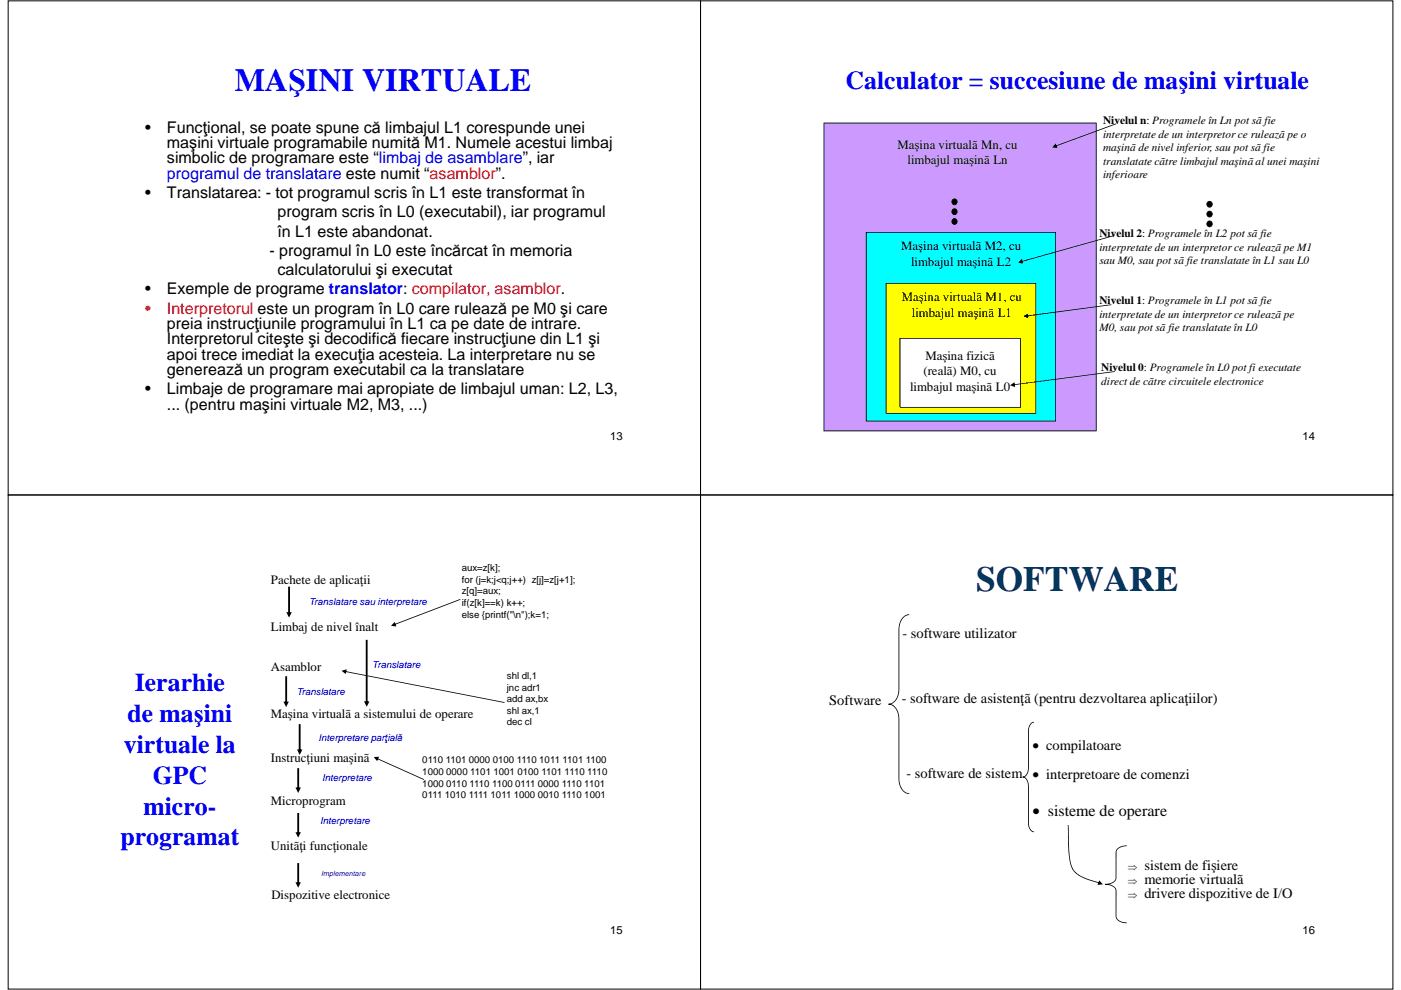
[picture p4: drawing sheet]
<svg xmlns="http://www.w3.org/2000/svg" width="297mm" height="210mm" viewBox="0 0 297 210" stroke-linecap="round" stroke-linejoin="round" font-family="sans-serif">
<defs><g id="words">
<text font-size="7.5" fill="#003365" x="207" y="125.4">SOFTWARE</text>
<text font-size="6.8" fill="#00f" x="49.8" y="19.3">MAŞINI VIRTUALE</text>
<g font-size="5.5" fill="#00f">
<text x="179.3" y="18.8">Calculator = succesiune de maşini virtuale</text>
<text x="28.6" y="146.6">Ierarhie</text>
<text x="27" y="153.1">de maşini</text>
<text x="26.3" y="159.6">virtuale la</text>
<text x="32.4" y="166.2">GPC</text>
<text x="30.4" y="172.7">micro-</text>
<text x="25.6" y="179.2">programat</text>
</g>
<g font-size="3.4">
<text x="30.8" y="28.1">•</text>
<text x="35.4" y="28.1">Funcţional, se poate spune că limbajul L1 corespunde unei</text>
<text x="35.4" y="34.6">simbolic de programare este “limbaj de asamblare”, iar</text>
<text x="35.4" y="31.4">maşini virtuale programabile numită M1. Numele acestui limbaj</text>
<text x="30.8" y="42">•</text>
<text x="35.4" y="42">Translatarea: - tot programul scris în L1 este transformat în</text>
<text x="58.8" y="46.1">program scris în L0 (executabil), iar programul</text>
<text x="58.8" y="50.1">în L1 este abandonat.</text>
<text x="57.2" y="54.2">- programul în L0 este încărcat în memoria</text>
<text x="58.8" y="58.3">calculatorului şi executat</text>
<text x="30.8" y="62.4">•</text>
<text x="35.4" y="62.4">Exemple de programe translator: compilator, asamblor.</text>
<text x="35.4" y="69.7">preia instrucţiunile programului în L1 ca pe date de intrare.</text>
<text x="35.4" y="73">Interpretorul citeşte şi decodifică fiecare instrucţiune din L1 şi</text>
<text x="35.4" y="76.3">apoi trece imediat la execuţia acesteia. La interpretare nu se</text>
<text x="30.8" y="83.6">•</text>
<text x="35.4" y="79.5">generează un program executabil ca la translatare</text>
<text x="35.4" y="83.6">Limbaje de programare mai apropiate de limbajul uman: L2, L3,</text>
<text x="35.4" y="86.9">... (pentru maşini virtuale M2, M3, ...)</text>
<text x="218.9" y="173">• sisteme de operare</text>
</g>
<text font-size="3.4" fill="#00f" x="35.4" y="37.9">programul de translatare este numit “asamblor”.</text>
<g font-size="3.4" fill="#f00">
<text x="30.8" y="66.5">•</text>
<text x="35.4" y="66.5">Interpretorul este un program în L0 care rulează pe M0 şi care</text>
</g>
<g font-size="3.1">
<text x="191.4" y="135.3">- software utilizator</text>
<text x="175.8" y="149.6">Software</text>
<text x="191.2" y="149">- software de asistenţã (pentru dezvoltarea aplicaţiilor)</text>
<text x="218.9" y="159">• compilatoare</text>
<text x="192.2" y="165">- software de sistem</text>
<text x="218.9" y="165.3">• interpretoare de comenzi</text>
<text x="242.6" y="184.5">sistem de fişiere</text>
<text x="242.6" y="187.4">memorie virtualã</text>
<text x="242.6" y="190.4">drivere dispozitive de I/O</text>
</g>
<g font-size="2.7">
<text x="190.3" y="31.6">Maşina virtualã Mn, cu</text>
<text x="192.4" y="34.9">limbajul maşinã Ln</text>
<text x="191.1" y="53">Maşina virtualã M2, cu</text>
<text x="193.2" y="56.3">limbajul maşinã L2</text>
<text x="191.2" y="63.9">Maşina virtualã M1, cu</text>
<text x="193.3" y="67.1">limbajul maşinã L1</text>
<text x="196.2" y="76.3">Maşina fizicã</text>
<text x="192.9" y="82.8">limbajul maşinã L0</text>
<text x="195.8" y="79.5">(realã) M0, cu</text>
<text x="57.4" y="123.9">Pachete de aplicaţii</text>
<text x="57.4" y="133.9">Limbaj de nivel înalt</text>
<text x="57.4" y="142.4">Asamblor</text>
<text x="57.4" y="152.3">Maşina virtualã a sistemului de operare</text>
<text x="57.4" y="161.7">Instrucţiuni maşinã</text>
<text x="57.4" y="170.8">Microprogram</text>
<text x="57.4" y="180.1">Unitãţi funcţionale</text>
<text x="57.5" y="190.5">Dispozitive electronice</text>
</g>
<g font-size="2.4">
<text x="233.9" y="29.2">interpretate de un interpretor ce ruleazã pe o</text>
<text x="233.9" y="26.4">Nivelul n: Programele în Ln pot sã fie</text>
<text x="233.9" y="32.1">maşinã de nivel inferior, sau pot sã fie</text>
<text x="233.9" y="34.9">translatate cãtre limbajul maşinã al unei maşini</text>
<text x="233.9" y="37.8">inferioare</text>
<text x="233.1" y="50.3">Nivelul 2: Programele în L2 pot sã fie</text>
<text x="233.1" y="53.1">interpretate de un interpretor ce ruleazã pe M1</text>
<text x="233.1" y="56">sau M0, sau pot sã fie translatate în L1 sau L0</text>
<text x="233.1" y="64.5">Nivelul 1: Programele în L1 pot sã fie</text>
<text x="233.1" y="67.4">interpretate de un interpretor ce ruleazã pe</text>
<text x="233.1" y="70.3">M0, sau pot sã fie translatate în L0</text>
<text x="233.5" y="78.7">Nivelul 0: Programele în L0 pot fi executate</text>
<text x="233.5" y="81.6">direct de cãtre circuitele electronice</text>
<text x="129.4" y="93.3">13</text>
<text x="276.2" y="93.3">14</text>
<text x="129.4" y="198">15</text>
<text x="276.2" y="198">16</text>
</g>
<g font-size="2">
<text x="97.9" y="121.1">aux=z[k];</text>
<text x="97.9" y="123.6">for (j=k;j&lt;q;j++) z[j]=z[j+1];</text>
<text x="97.9" y="126">z[q]=aux;</text>
<text x="97.9" y="128.5">if(z[k]==k) k++;</text>
<text x="97.9" y="130.9">else {printf(&quot;\n&quot;);k=1;</text>
<text x="107.5" y="144">shl dl,1</text>
<text x="107.5" y="146.4">jnc adr1</text>
<text x="107.5" y="148.9">add ax,bx</text>
<text x="107.5" y="151.3">shl ax,1</text>
<text x="107.5" y="153.8">dec cl</text>
<text x="89.5" y="161.9">0110 1101 0000 0100 1110 1011 1101 1100</text>
<text x="89.5" y="164.3">1000 0000 1101 1001 0100 1101 1110 1110</text>
<text x="89.5" y="166.8">1000 0110 1110 1100 0111 0000 1110 1101</text>
<text x="89.5" y="169.2">0111 1010 1111 1011 1000 0010 1110 1001</text>
<text x="239.1" y="184.5">⇒</text>
<text x="239.1" y="187.4">⇒</text>
<text x="239.1" y="190.4">⇒</text>
</g>
<g font-size="2" fill="#00f">
<text x="65.5" y="128.4">Translatare sau interpretare</text>
<text x="78.9" y="141.6">Translatare</text>
<text x="62.9" y="147.3">Translatare</text>
<text x="67.5" y="157.2">Interpretare parţială</text>
<text x="68.3" y="165.5">Interpretare</text>
<text x="67.9" y="174.7">Interpretare</text>
</g>
<text font-size="1.5" fill="#00f" x="68.1" y="185.7">Implementare</text>
</g></defs>
<path d="M1.7 .2h146.8v104.7h-146.8z" fill="none" stroke="#000" stroke-width=".21"/>
<path d="M160.6 6.6h122.6v46h-122.6z" fill-rule="evenodd" fill="#fff"/>
<path d="M174.7 26.1h57.7v26.5h-57.7z" fill-rule="evenodd" fill="#c9f"/>
<path d="M174.6 26h57.9v26.6h-57.9zM174.7 26.2l.1-.1-.1 26.5h57.7l-.1-26.5 .1 .1z" fill="#000"/>
<path d="M183.7 49.3h40.1v3.3h-40.1z" fill-rule="evenodd" fill="#0ff"/>
<path d="M183.6 49.2h40.3v3.4h-40.3zM183.7 49.4l.1-.1-.1 3.3h40.1l-.1-3.3 .1 .1z" fill="#000"/>
<path d="M186.9 50.3h33.9v2.3h-33.9z" fill-rule="evenodd" fill="#0ff"/>
<g fill="#000">
<circle cx="202.4" cy="42.8" r=".59"/>
<circle cx="202.4" cy="44.9" r=".59"/>
<circle cx="202.4" cy="46.9" r=".59"/>
</g>
<g fill="#000">
<path d="M201.7 42.8a.7 .7 0 0 1 1.4 0 .7 .7 0 0 1-1.4 0zM201.9 42.8a.52 .52 0 0 0 1 0 .52 .52 0 0 0-1 0z"/>
<path d="M201.7 44.9a.7 .7 0 0 1 1.4 0 .7 .7 0 0 1-1.4 0zM201.9 44.9a.52 .52 0 0 0 1 0 .52 .52 0 0 0-1 0z"/>
<path d="M201.7 47a.7 .7 0 0 1 1.4 0 .7 .7 0 0 1-1.4 0zM201.9 47a.52 .52 0 0 0 1 0 .52 .52 0 0 0-1 0z"/>
</g>
<path d="M186.1 28.8h33.9v7.7h-33.9z" fill-rule="evenodd" fill="#c9f"/>
<path d="M232.9 47.8h46.4v4.8h-46.4z" fill-rule="evenodd" fill="#fff"/>
<g fill="#000">
<circle cx="256.5" cy="43.3" r=".6"/>
<circle cx="256.5" cy="45.4" r=".6"/>
<circle cx="256.5" cy="47.5" r=".6"/>
</g>
<g fill="#000">
<path d="M255.8 43.3a.7 .7 0 0 1 1.4 0 .7 .7 0 0 1-1.4 0zM256 43.3a.51 .51 0 0 0 1 0 .51 .51 0 0 0-1 0z"/>
<path d="M255.8 45.4a.7 .7 0 0 1 1.4 0 .7 .7 0 0 1-1.4 0zM256 45.4a.52 .52 0 0 0 1 0 .52 .52 0 0 0-1 0z"/>
<path d="M255.8 47.5a.7 .7 0 0 1 1.4 0 .7 .7 0 0 1-1.4 0zM256 47.5a.52 .52 0 0 0 1 0 .52 .52 0 0 0-1 0z"/>
</g>
<path d="M233.6 23.9h46.5v17h-46.5z" fill-rule="evenodd" fill="#fff"/>
<g fill="#000">
<path d="M223.8 30.9l12.8-4.7v.1l-12.7 4.7zM223.8 30.4l.4 1-1.1-.1z"/>
<path d="M216.6 52.6l19.4-2.7v.2zM215.8 52.6h1.1z"/>
</g>
<g fill="#fff">
<path d="M160.6 52.5h122.6v46h-122.6z" fill-rule="evenodd"/>
<path d="M233.3 76.3h44.7v10.7h-44.7z" fill-rule="evenodd"/>
</g>
<path d="M174.7 52.5h57.7v38.9h-57.7z" fill-rule="evenodd" fill="#c9f"/>
<path d="M174.6 52.5h57.9v39h-57.9zM174.7 52.5l.1 38.9-.1-.1h57.7l-.1 .1 .1-38.9z" fill="#000"/>
<path d="M183.7 52.5h40.1v36.8h-40.1z" fill-rule="evenodd" fill="#0ff"/>
<path d="M183.6 52.5h40.3v36.9h-40.3zM183.7 52.5l.1 36.8-.1-.1h40.1l-.1 .1 .1-36.8z" fill="#000"/>
<path d="M187.9 60.1h31.7v27.5h-31.7z" fill-rule="evenodd" fill="#ff0"/>
<path d="M187.8 60h31.9v27.7h-31.9zM187.9 60.1v27.5v-.1h31.7l-.1 .1v-27.5l.1 .1h-31.7z" fill="#000"/>
<path d="M190.8 71.8h25.6v14.6h-25.6z" fill-rule="evenodd" fill="#fff"/>
<path d="M190.7 71.7h25.7v14.8h-25.7zM190.8 71.9l.1-.1v14.6l-.1-.1h25.6l-.1 .1v-14.6l.1 .1z" fill="#000"/>
<path d="M192.4 73.5h22.3v11.3h-22.3z" fill-rule="evenodd" fill="#fff"/>
<path d="M189.6 61.1h28.8v7.7h-28.8z" fill-rule="evenodd" fill="#ff0"/>
<path d="M186.9 52.5h33.9v5.4h-33.9z" fill-rule="evenodd" fill="#0ff"/>
<g fill="#fff">
<path d="M232.9 62.1h45.7v12.7h-45.7z" fill-rule="evenodd"/>
<path d="M232.9 52.5h46.4v9.9h-46.4z" fill-rule="evenodd"/>
</g>
<g fill="#000">
<path d="M216.6 55.4l19.4-2.9-19.3 3zM215.8 55.7l.9-.8 .2 1z"/>
<path d="M217.8 66.9l17.8-2.4v.2l-17.8 2.4zM217 67.1l.9-.6 .1 1z"/>
<path d="M215 81.5l21.4-2.8v.2l-21.4 2.8zM214.1 81.7l1-.7 .1 1.1z"/>
</g>
<path d="M148.5 .2h146.8v104.7h-146.8z" fill="none" stroke="#000" stroke-width=".21"/>
<g fill="#fff">
<path d="M13.8 111.4h122.6v46h-122.6z" fill-rule="evenodd"/>
<path d="M56.7 120.7h27v5.7h-27z" fill-rule="evenodd"/>
<path d="M56.7 130.6h27v5.8h-27z" fill-rule="evenodd"/>
<path d="M56.7 139.1h16.8v5.8h-16.8z" fill-rule="evenodd"/>
<path d="M56.7 149.1h46.3v5.1h-46.3z" fill-rule="evenodd"/>
<path d="M64.8 125.8h27v4.3h-27z" fill-rule="evenodd"/>
<path d="M62.2 144.7h12.3v4.2h-12.3z" fill-rule="evenodd"/>
<path d="M78.2 139.1h13.1v4.3h-13.1z" fill-rule="evenodd"/>
<path d="M66.8 154.6h19.5v2.8h-19.5z" fill-rule="evenodd"/>
</g>
<g fill="#000">
<path d="M61.1 124.4h.4v5.6h-.4zM60.7 129.8h1.2l-.6 1.1z"/>
<path d="M77.6 135.7h.3v13.2h-.3zM77.2 148.7h1.1l-.5 1.2z"/>
<path d="M60.5 143.4h.4v5.6h-.4zM60.1 148.8h1.1l-.5 1.1z"/>
<path d="M63.3 153.5h.4v3.9h-.4zM63 157.4h1.1z"/>
</g>
<g fill="#fff">
<path d="M96.7 118.5h29.3v16.6h-29.3z" fill-rule="evenodd"/>
<path d="M106.2 141.4h15.5v15.4h-15.5z" fill-rule="evenodd"/>
</g>
<g fill="#000">
<path d="M83.7 132.3l13.9-5.3v.2l-13.9 5.3zM83.7 131.9l.3 .9-1.1-.1z"/>
<path d="M73.3 142.3l33.7 6.6v.1l-33.8-6.5zM72.4 142.2l1.1-.3-.2 1z"/>
</g>
<g fill="#fff">
<path d="M13.8 157.3h122.6v46h-122.6z" fill-rule="evenodd"/>
<path d="M56.7 158.4h27v5.8h-27z" fill-rule="evenodd"/>
<path d="M56.7 167.5h27v5.8h-27z" fill-rule="evenodd"/>
<path d="M56.7 176.9h25.4v4.9h-25.4z" fill-rule="evenodd"/>
<path d="M56.8 187.3h27v5.8h-27z" fill-rule="evenodd"/>
<path d="M67.6 162.9h14.7v4.7h-14.7z" fill-rule="evenodd"/>
<path d="M67.4 183.6h15v4.2h-15z" fill-rule="evenodd"/>
<path d="M66.8 157.3h19.5v1.8h-19.5z" fill-rule="evenodd"/>
</g>
<g fill="#000">
<path d="M63.3 157.3h.4v1.8h-.4zM63 158.9h1.1l-.6 1.2z"/>
<path d="M63 162.9h.4v4.3h-.4zM62.6 167h1.2l-.6 1.1z"/>
<path d="M63 172.4h.4v4.2h-.4zM62.6 176.5h1.2l-.6 1.1z"/>
<path d="M63 183h.4v4.3h-.4zM62.6 187.1h1.2l-.6 1.1z"/>
</g>
<g fill="#fff">
<path d="M67.1 172.1h14.8v4.7h-14.8z" fill-rule="evenodd"/>
<path d="M88.3 159.3h44.3v14.8h-44.3z" fill-rule="evenodd"/>
</g>
<path d="M80 160.8l9.9 4.4v.2l-9.9-4.5zM79.2 160.5l1.2-.1-.4 1z" fill="#000"/>
<path d="M1.7 104.9h146.8v104.8h-146.8z" fill="none" stroke="#000" stroke-width=".21"/>
<g fill="#fff">
<path d="M160.6 111.4h122.6v46h-122.6z" fill-rule="evenodd"/>
<path d="M191.2 132.2h25.9v5.4h-25.9z" fill-rule="evenodd"/>
<path d="M191.1 145.9h74.4v6.2h-74.4z" fill-rule="evenodd"/>
<path d="M174.6 146.4h13.5v5.5h-13.5z" fill-rule="evenodd"/>
<path d="M218.7 155.9h23.7v1.5h-23.7z" fill-rule="evenodd"/>
</g>
<path d="M191.3 131l1-.7 .5-.1v.2a2.51 2.51 0 0 0-2.1 2.8v12.9a2.94 2.94 0 0 1-2.2 3.3l-.1-.2a2.83 2.83 0 0 1 2.3 3.3v4.9h2.1h-2.3v-5.3a2.65 2.65 0 0 0-2.2-2.8 2.66 2.66 0 0 0 2.2-2.9v-12.9a4.1 4.1 0 0 1 .8-2.5zM218.6 153.3l.6-.3v.2l-.6 .3-.3 .7-.2 3.2h-1.2h2.3h-2.4h1.2v-2.7l.2-.7z" fill="#000"/>
<g fill="#fff">
<path d="M160.6 157.3h122.6v46h-122.6z" fill-rule="evenodd"/>
<path d="M192.1 161.9h27.1v5.4h-27.1z" fill-rule="evenodd"/>
<path d="M238.9 182.1h36.7v11.9h-36.7z" fill-rule="evenodd"/>
<path d="M218.7 162.1h35.5v5.5h-35.5z" fill-rule="evenodd"/>
<path d="M218.7 169.6h34.6v5.4h-34.6z" fill-rule="evenodd"/>
<path d="M218.7 157.3h23.7v4h-23.7z" fill-rule="evenodd"/>
</g>
<g fill="#000">
<path d="M188.3 157.3h4.5h-4.4h2.3v8.1a2.61 2.61 0 0 0 2.1 2.8v.2a2.83 2.83 0 0 1-2.3-3.3v-7.8zM218 157.3h1.2h-1.1v5.5a1.75 1.75 0 0 1-1.1 2h-.1v-.1a1.58 1.58 0 0 1 1.2 1.8l.1 8.5 .3 .8 .3 .4 .4 .1v.2a1.66 1.66 0 0 1-1.2-2.1l-.1-8.3-.4-1-.7-.3 .6-.3 .5-1.1zM236.8 180l.8-.5 1.3-.3v.2l-1.4 .3-.8 .7v5.7a1.58 1.58 0 0 1-1.7 1.4l-.6 .1v-.2a2.11 2.11 0 0 1 2.3 1.3v5.8l.8 .8 1.4 .3v.2a2.05 2.05 0 0 1-2.3-1.4l-.1-5.7-.2-.4-.5-.4-1.5-.4a2.54 2.54 0 0 0 2.2-1.2v-5.6z"/>
<path d="M226.4 174.9h.2l.1 5.9a5.4 5.4 0 0 0 1.7 4.5l1.8 .9 2.9 .9-.1 .2a10.3 10.3 0 0 1-5.3-2.6l-.3-.4a14.7 14.7 0 0 1-1-6.6zM233.1 186.7l.7 .8-1.1 .1z"/>
</g>
<path d="M148.5 104.9h146.8v104.8h-146.8z" fill="none" stroke="#000" stroke-width=".21"/>
<use href="#words"/>
</svg>
